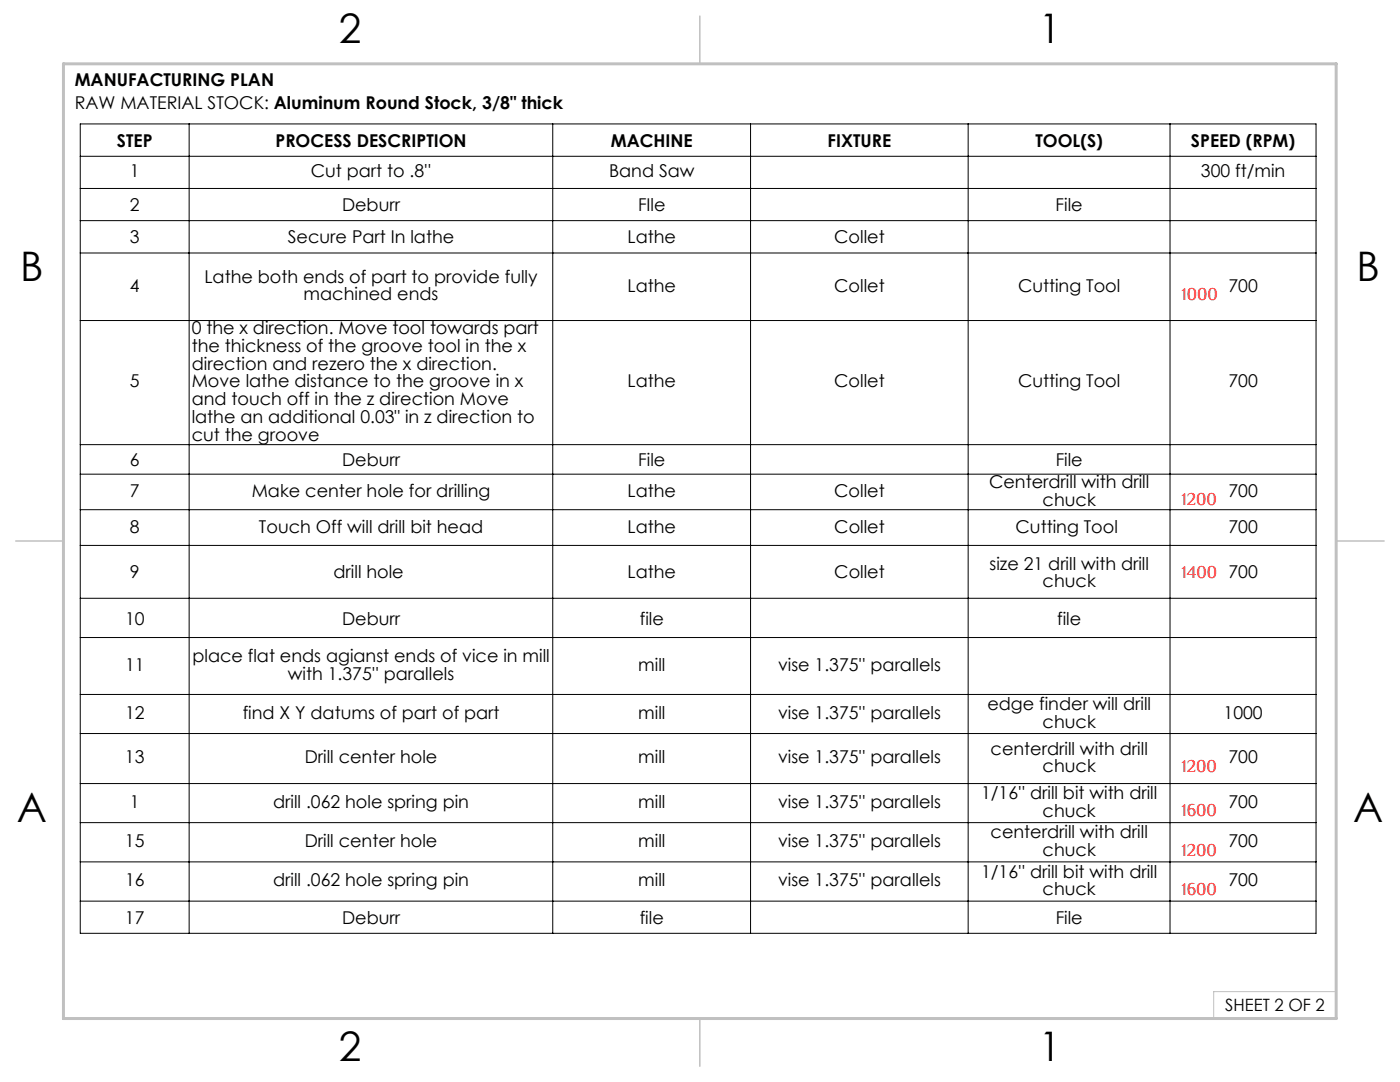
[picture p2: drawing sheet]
<svg xmlns="http://www.w3.org/2000/svg" width="279mm" height="216mm" viewBox="0 0 279 216" stroke-linecap="round" stroke-linejoin="round" font-family="sans-serif">
<defs><g id="words">
<g font-size="8.1">
<text x="67.6" y="8.5">2</text>
<text x="207.3" y="8.5">1</text>
<text x="4" y="56.2">B</text>
<text x="270.7" y="56.2">B</text>
<text x="3.3" y="164.1">A</text>
<text x="270" y="164.1">A</text>
<text x="67.6" y="211.7">2</text>
<text x="207.3" y="211.7">1</text>
</g>
<g font-size="3.5">
<text x="14.9" y="17.2">MANUFACTURING PLAN</text>
<text x="14.9" y="21.7">RAW MATERIAL STOCK: Aluminum Round Stock, 3/8&quot; thick</text>
<text x="23.3" y="29.3">STEP</text>
<text x="55" y="29.3">PROCESS DESCRIPTION</text>
<text x="121.9" y="29.3">MACHINE</text>
<text x="165.2" y="29.3">FIXTURE</text>
<text x="206.6" y="29.3">TOOL(S)</text>
<text x="237.7" y="29.3">SPEED (RPM)</text>
<text x="25.9" y="35.4">1</text>
<text x="62" y="35.4">Cut part to .8''</text>
<text x="121.5" y="35.4">Band Saw</text>
<text x="239.7" y="35.4">300 ft/min</text>
<text x="25.9" y="42.1">2</text>
<text x="68.3" y="42.1">Deburr</text>
<text x="127.3" y="42.1">FIle</text>
<text x="210.7" y="42.1">File</text>
<text x="25.9" y="48.6">3</text>
<text x="57.4" y="48.6">Secure Part In lathe</text>
<text x="125.2" y="48.6">Lathe</text>
<text x="166.5" y="48.6">Collet</text>
<text x="25.9" y="58.2">4</text>
<text x="40.8" y="56.4">Lathe both ends of part to provide fully</text>
<text x="60.6" y="60">machined ends</text>
<text x="125.2" y="58.2">Lathe</text>
<text x="166.5" y="58.2">Collet</text>
<text x="203.2" y="58.2">Cutting Tool</text>
<text x="245.2" y="58.2">700</text>
<text x="38.3" y="66.7">0 the x direction. Move tool towards part</text>
<text x="38.3" y="70.3">the thickness of the groove tool in the x</text>
<text x="25.9" y="77.3">5</text>
<text x="38.3" y="73.8">direction and rezero the x direction.</text>
<text x="38.3" y="77.3">Move lathe distance to the groove in x</text>
<text x="125.2" y="77.3">Lathe</text>
<text x="166.5" y="77.3">Collet</text>
<text x="203.2" y="77.3">Cutting Tool</text>
<text x="245.2" y="77.3">700</text>
<text x="38.3" y="80.8">and touch off in the z direction Move</text>
<text x="38.3" y="84.4">lathe an additional 0.03&quot; in z direction to</text>
<text x="38.3" y="87.9">cut the groove</text>
<text x="25.9" y="93">6</text>
<text x="68.3" y="93">Deburr</text>
<text x="127.4" y="93">File</text>
<text x="210.7" y="93">File</text>
<text x="25.9" y="99.1">7</text>
<text x="50.2" y="99.1">Make center hole for drilling</text>
<text x="125.2" y="99.1">Lathe</text>
<text x="166.5" y="99.1">Collet</text>
<text x="197.4" y="97.4">Centerdrill with drill</text>
<text x="208.1" y="100.9">chuck</text>
<text x="245.2" y="99.1">700</text>
<text x="25.9" y="106.3">8</text>
<text x="51.7" y="106.3">Touch Off will drill bit head</text>
<text x="125.3" y="106.3">Lathe</text>
<text x="166.5" y="106.3">Collet</text>
<text x="202.7" y="106.3">Cutting Tool</text>
<text x="245.2" y="106.3">700</text>
<text x="197.5" y="113.7">size 21 drill with drill</text>
<text x="25.9" y="115.4">9</text>
<text x="66.6" y="115.4">drill hole</text>
<text x="125.3" y="115.4">Lathe</text>
<text x="166.5" y="115.4">Collet</text>
<text x="208.1" y="117.2">chuck</text>
<text x="245.2" y="115.4">700</text>
<text x="25" y="124.6">10</text>
<text x="68.3" y="124.6">Deburr</text>
<text x="127.7" y="124.6">file</text>
<text x="211" y="124.6">file</text>
<text x="25" y="133.9">11</text>
<text x="38.4" y="132.1">place flat ends agianst ends of vice in mill</text>
<text x="57.5" y="135.6">with 1.375'' parallels</text>
<text x="127.4" y="133.9">mill</text>
<text x="155.3" y="133.9">vise 1.375'' parallels</text>
<text x="24.9" y="143.5">12</text>
<text x="48.4" y="143.5">find X Y datums of part of part</text>
<text x="127.4" y="143.5">mill</text>
<text x="155.3" y="143.5">vise 1.375'' parallels</text>
<text x="197.1" y="141.7">edge finder will drill</text>
<text x="244.2" y="143.5">1000</text>
<text x="208.1" y="145.2">chuck</text>
<text x="24.9" y="152.3">13</text>
<text x="60.8" y="152.3">Drill center hole</text>
<text x="127.4" y="152.3">mill</text>
<text x="155.3" y="152.3">vise 1.375'' parallels</text>
<text x="197.7" y="150.6">centerdrill with drill</text>
<text x="208.1" y="154.1">chuck</text>
<text x="245.2" y="152.3">700</text>
<text x="25.9" y="161.2">1</text>
<text x="54.5" y="161.2">drill .062 hole spring pin</text>
<text x="127.4" y="161.2">mill</text>
<text x="155.3" y="161.2">vise 1.375'' parallels</text>
<text x="195.8" y="159.5">1/16'' drill bit with drill</text>
<text x="245.2" y="161.2">700</text>
<text x="197.7" y="167.3">centerdrill with drill</text>
<text x="208.1" y="163">chuck</text>
<text x="24.9" y="169.1">15</text>
<text x="60.8" y="169.1">Drill center hole</text>
<text x="127.4" y="169.1">mill</text>
<text x="155.3" y="169.1">vise 1.375'' parallels</text>
<text x="208.1" y="170.8">chuck</text>
<text x="245.2" y="169.1">700</text>
<text x="24.9" y="176.9">16</text>
<text x="54.5" y="176.9">drill .062 hole spring pin</text>
<text x="127.4" y="176.9">mill</text>
<text x="155.3" y="176.9">vise 1.375'' parallels</text>
<text x="195.8" y="175.1">1/16'' drill bit with drill</text>
<text x="208.1" y="178.6">chuck</text>
<text x="245.2" y="176.9">700</text>
<text x="24.9" y="184.3">17</text>
<text x="68.3" y="184.3">Deburr</text>
<text x="127.7" y="184.3">file</text>
<text x="210.7" y="184.3">File</text>
</g>
<g font-size="3.5" fill="#f00">
<text x="235.8" y="59.9">1000</text>
<text x="235.8" y="100.8">1200</text>
<text x="235.8" y="115.3">1400</text>
<text x="235.8" y="154">1200</text>
<text x="235.8" y="162.9">1600</text>
<text x="235.8" y="170.7">1200</text>
<text x="235.8" y="178.5">1600</text>
</g>
<text font-size="3.4" x="244.5" y="201.7">SHEET 2 OF 2</text>
</g></defs>
<g fill="none" stroke="#000" stroke-width=".2">
<path d="M16 24.7h246.6v161.5h-246.6zM16 31.2h246.6M16 37.6h246.6M37.7 24.7v161.5M110.3 24.7v161.5M149.8 24.7v161.5M193.2 24.7v161.5M233.5 24.7v161.5M16 44h246.6M16 50.5h246.6M16 64h246.6M16 88.7h246.6"/>
<path d="M16 94.6h246.6M16 101.7h246.6M16 108.8h246.6M16 119.4h246.6M16 127.2h246.6M16 138.6h246.6M16 146.4h246.6M16 156.4h246.6M16 164.1h246.6M16 172h246.6M16 179.8h246.6"/>
</g>
<path d="M266.7 153.3v49.9h-240M266.7 197.9h-24.5v5.3" fill="none" stroke="#c0c0c0" stroke-width=".2"/>
<path d="M139.7 3.2v9.5M3.1 107.9h9.6M266.7 107.9h9.5M139.7 203.2v9.6" fill="none" stroke="#c0c0c0" stroke-width=".3"/>
<path d="M12.7 12.7h254v190.5h-254z" fill="none" stroke="#c0c0c0" stroke-width=".6"/>
<use href="#words"/>
</svg>
